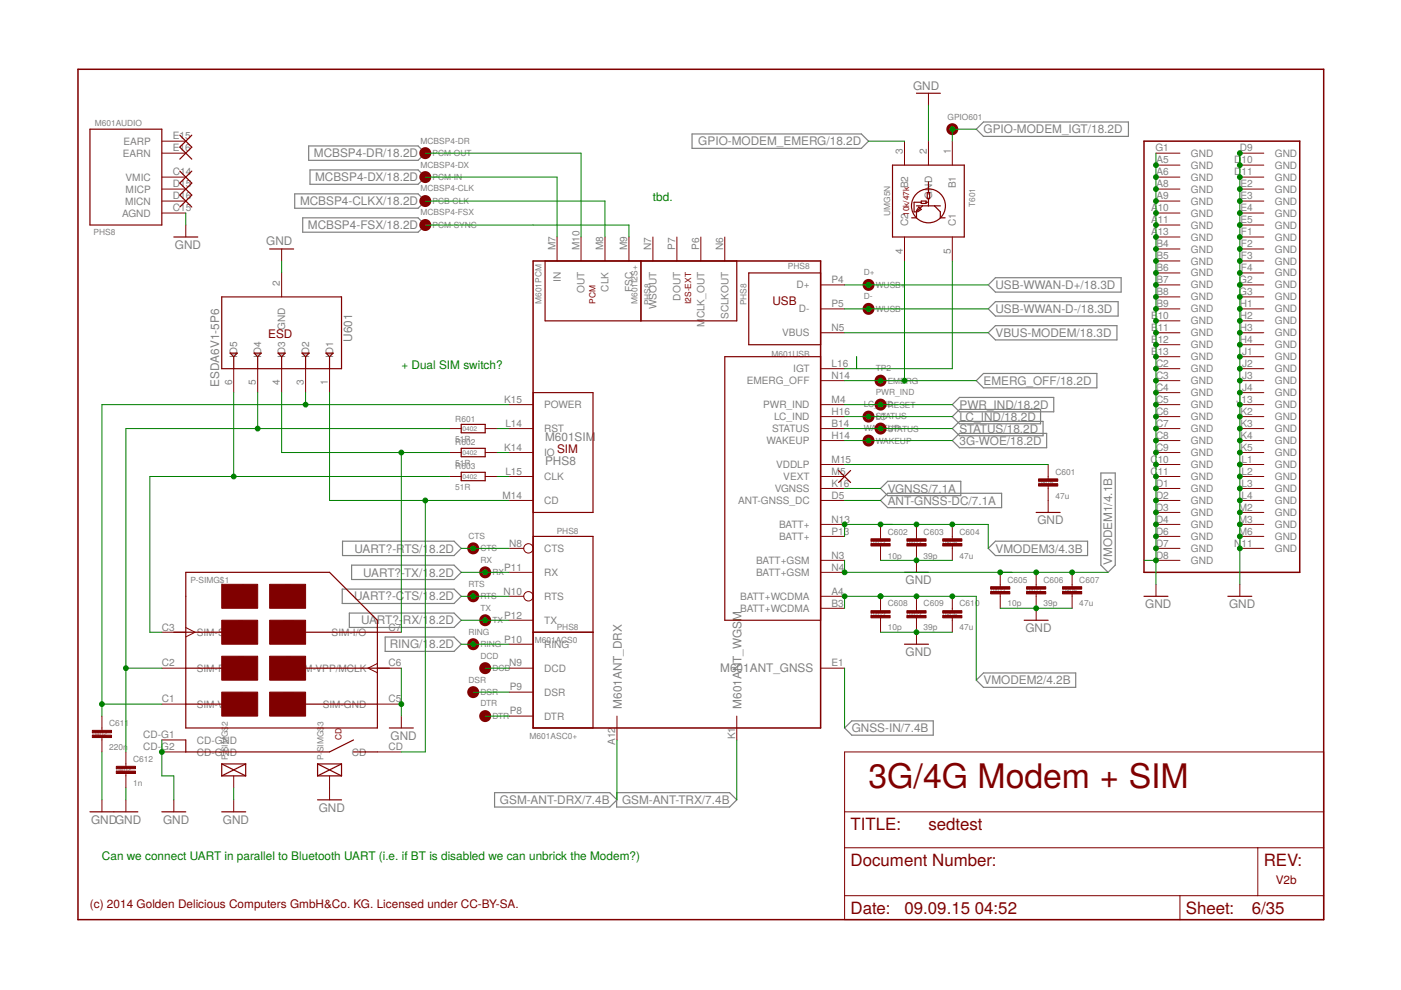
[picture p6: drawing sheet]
<svg xmlns="http://www.w3.org/2000/svg" width="297mm" height="210mm" viewBox="0 0 297 210" stroke-linecap="round" stroke-linejoin="round" font-family="sans-serif">
<defs><g id="words">
<text font-size="7.2" fill="#800000" x="184.1" y="167.1">3G/4G Modem + SIM</text>
<g font-size="5.4" fill="#808080">
<text x="49.5" y="127.7">4</text>
<text x="59.7" y="127.7">8</text>
<text x="49.5" y="135.3">3</text>
<text x="59.7" y="135.3">7</text>
<text x="49.5" y="142.9">2</text>
<text x="59.7" y="142.9">6</text>
<text x="49.5" y="150.5">1</text>
<text x="59.7" y="150.5">5</text>
</g>
<g font-size="3.6" fill="#800000">
<text x="180.3" y="175.9">TITLE:</text>
<text x="196.8" y="175.9">sedtest</text>
<text x="180.3" y="183.6">Document Number:</text>
<text x="267.9" y="183.6">REV:</text>
<text x="180.3" y="193.7">Date:</text>
<text x="191.8" y="193.7">09.09.15</text>
<text x="206.7" y="193.7">04:52</text>
<text x="251.4" y="193.7">Sheet:</text>
<text x="265.4" y="193.7">6/35</text>
</g>
<g font-size="2.5" fill="#808080">
<text x="193.6" y="19">GND</text>
<text x="208.5" y="28.3">GPIO-MODEM_IGT/18.2D</text>
<text x="66.6" y="33.4">MCBSP4-DR/18.2D</text>
<text x="148.1" y="30.8">GPIO-MODEM_EMERG/18.2D</text>
<text x="66.8" y="38.4">MCBSP4-DX/18.2D</text>
<text x="63.6" y="43.5">MCBSP4-CLKX/18.2D</text>
<text x="37.1" y="52.8">GND</text>
<text x="56.4" y="52">GND</text>
<text x="65.3" y="48.6">MCBSP4-FSX/18.2D</text>
<text x="211.1" y="61.3">USB-WWAN-D+/18.3D</text>
<text x="211.1" y="66.4">USB-WWAN-D-/18.3D</text>
<text x="211.1" y="71.4">VBUS-MODEM/18.3D</text>
<text x="74.7" y="72.5" transform="rotate(-90 74.7 72.5)">U601</text>
<text x="46.5" y="81.9" transform="rotate(-90 46.5 81.9)">ESDA6V1-5P6</text>
<text x="208.5" y="81.6">EMERG_OFF/18.2D</text>
<text x="203.4" y="86.7">PWR_IND/18.2D</text>
<text x="203.4" y="89.2">LC_IND/18.2D</text>
<text x="115.6" y="93.4">M601SIM</text>
<text x="203.4" y="91.8">STATUS/18.2D</text>
<text x="203.4" y="94.3">3G-WOE/18.2D</text>
<text x="115.6" y="98.5">PHS8</text>
<text x="188.2" y="107">ANT-GNSS-DC/7.1A</text>
<text x="188.2" y="104.5">VGNSS/7.1A</text>
<text x="219.9" y="111.2">GND</text>
<text x="75.1" y="117.2">UART?-R</text>
<text x="85.8" y="117.2">TS/18.2D</text>
<text x="211.1" y="117.2">VMODEM3/4.3B</text>
<text x="235.8" y="119.8" transform="rotate(-90 235.8 119.8)">VMODEM1/4.1B</text>
<text x="77" y="122.2">UART?-TX/18.2D</text>
<text x="192" y="123.9">GND</text>
<text x="75.1" y="127.3">UART?-C</text>
<text x="85.8" y="127.3">TS/18.2D</text>
<text x="242.8" y="129">GND</text>
<text x="260.6" y="129">GND</text>
<text x="76.5" y="132.4">UART?-</text>
<text x="82.6" y="137.5">RING/18.2D</text>
<text x="85.4" y="132.4">RX/18.2D</text>
<text x="217.4" y="134">GND</text>
<text x="152.7" y="142.4">M601ANT_GNSS</text>
<text x="192" y="139.1">GND</text>
<text x="208.5" y="145.1">VMODEM2/4.2B</text>
<text x="131.8" y="150.3" transform="rotate(-90 131.8 150.3)">M601ANT_DRX</text>
<text x="157.2" y="150.3" transform="rotate(-90 157.2 150.3)">M601ANT_WGSM</text>
<text x="180.6" y="155.2">GNSS-IN/7.4B</text>
<text x="82.8" y="156.9">GND</text>
<text x="67.6" y="172.1">GND</text>
<text x="106" y="170.5">GSM-ANT-DRX/7.4B</text>
<text x="131.9" y="170.5">GSM-ANT-TRX/7.4B</text>
<text x="19.3" y="174.7">GNDGND</text>
<text x="34.6" y="174.7">GND</text>
<text x="47.3" y="174.7">GND</text>
</g>
<g font-size="2.5" fill="#008000">
<text x="138.4" y="42.6">tbd.</text>
<text x="85.1" y="78.2">+ Dual SIM switch?</text>
<text x="21.6" y="182.3">Can we connect UART in parallel to Bluetooth UART (i.e. if BT is disabled we can unbrick the Modem?)</text>
</g>
<g font-size="2.5" fill="#800000">
<text x="163.8" y="64.7">USB</text>
<text x="56.8" y="71.6">ESD</text>
<text x="118.1" y="96">SIM</text>
<text x="270.5" y="187.4">V2b</text>
<text x="19.1" y="192.4">(c) 2014 Golden Delicious Computers GmbH&amp;Co. KG. Licensed under CC-BY-SA.</text>
</g>
<g font-size="2.1" fill="#808080">
<text x="36.6" y="29.6">E15</text>
<text x="26" y="33.2">EARN</text>
<text x="26.2" y="30.7">EARP</text>
<text x="36.6" y="32.1">E16</text>
<text x="191.4" y="32.7" transform="rotate(-90 191.4 32.7)">3</text>
<text x="196.5" y="32.7" transform="rotate(-90 196.5 32.7)">2</text>
<text x="201.6" y="32.7" transform="rotate(-90 201.6 32.7)">1</text>
<text x="245" y="32.1">G1</text>
<text x="245.2" y="34.7">A5</text>
<text x="252.5" y="35.8">GND</text>
<text x="252.5" y="33.2">GND</text>
<text x="261.7" y="34.7">D</text>
<text x="262.9" y="32.1">D9</text>
<text x="263.2" y="34.7">10</text>
<text x="270.3" y="33.2">GND</text>
<text x="270.3" y="35.8">GND</text>
<text x="26.6" y="40.8">MICP</text>
<text x="26.6" y="38.3">VMIC</text>
<text x="36.6" y="39.7">D15</text>
<text x="36.6" y="37.2">C14</text>
<text x="192.5" y="39.9" transform="rotate(-90 192.5 39.9)">B2</text>
<text x="202.7" y="39.9" transform="rotate(-90 202.7 39.9)">B1</text>
<text x="245.2" y="37.2">A6</text>
<text x="245.2" y="39.7">A8</text>
<text x="252.5" y="38.3">GND</text>
<text x="252.5" y="40.8">GND</text>
<text x="261.7" y="37.2">D</text>
<text x="263" y="39.7">E2</text>
<text x="263.2" y="37.2">11</text>
<text x="270.3" y="38.3">GND</text>
<text x="270.3" y="40.8">GND</text>
<text x="25.9" y="45.9">AGND</text>
<text x="26.5" y="43.4">MICN</text>
<text x="36.6" y="42.3">D16</text>
<text x="36.6" y="44.8">C15</text>
<text x="192.5" y="47.9" transform="rotate(-90 192.5 47.9)">C2</text>
<text x="197.6" y="42.1" transform="rotate(-90 197.6 42.1)">GND</text>
<text x="202.7" y="47.9" transform="rotate(-90 202.7 47.9)">C1</text>
<text x="244" y="44.8">A</text>
<text x="244" y="47.3">A</text>
<text x="245.2" y="42.3">A9</text>
<text x="245.5" y="44.8">10</text>
<text x="245.5" y="47.3">11</text>
<text x="252.5" y="43.4">GND</text>
<text x="252.5" y="45.9">GND</text>
<text x="263" y="42.3">E3</text>
<text x="263" y="44.8">E4</text>
<text x="263" y="47.3">E5</text>
<text x="270.3" y="43.4">GND</text>
<text x="270.3" y="45.9">GND</text>
<text x="117.8" y="53" transform="rotate(-90 117.8 53)">M7</text>
<text x="122.8" y="53" transform="rotate(-90 122.8 53)">M10</text>
<text x="127.9" y="53" transform="rotate(-90 127.9 53)">M8</text>
<text x="133" y="53" transform="rotate(-90 133 53)">M9</text>
<text x="138.1" y="53" transform="rotate(-90 138.1 53)">N7</text>
<text x="143.2" y="53" transform="rotate(-90 143.2 53)">P7</text>
<text x="148.2" y="53" transform="rotate(-90 148.2 53)">P6</text>
<text x="153.3" y="53" transform="rotate(-90 153.3 53)">N6</text>
<text x="191.4" y="53.8" transform="rotate(-90 191.4 53.8)">4</text>
<text x="201.6" y="53.8" transform="rotate(-90 201.6 53.8)">5</text>
<text x="244" y="49.9">A</text>
<text x="245.2" y="52.4">B4</text>
<text x="245.5" y="49.9">13</text>
<text x="252.5" y="48.5">GND</text>
<text x="252.5" y="51">GND</text>
<text x="252.5" y="53.5">GND</text>
<text x="263.1" y="49.9">F1</text>
<text x="263.1" y="52.4">F2</text>
<text x="270.3" y="48.5">GND</text>
<text x="270.3" y="51">GND</text>
<text x="270.3" y="53.5">GND</text>
<text x="118.9" y="59.8" transform="rotate(-90 118.9 59.8)">IN</text>
<text x="245.2" y="55">B5</text>
<text x="245.2" y="57.5">B6</text>
<text x="252.5" y="56.1">GND</text>
<text x="252.5" y="58.6">GND</text>
<text x="263.1" y="55">F3</text>
<text x="263.1" y="57.5">F4</text>
<text x="270.3" y="56.1">GND</text>
<text x="270.3" y="58.6">GND</text>
<text x="59.3" y="60.6" transform="rotate(-90 59.3 60.6)">2</text>
<text x="124" y="62.2" transform="rotate(-90 124 62.2)">OUT</text>
<text x="129" y="61.8" transform="rotate(-90 129 61.8)">CLK</text>
<text x="134.1" y="61.9" transform="rotate(-90 134.1 61.9)">FSC</text>
<text x="139.2" y="65.6" transform="rotate(-90 139.2 65.6)">WSOUT</text>
<text x="144.3" y="63.7" transform="rotate(-90 144.3 63.7)">DOUT</text>
<text x="168.9" y="61.2">D+</text>
<text x="176.3" y="65.1">P5</text>
<text x="176.3" y="60">P4</text>
<text x="245.2" y="60">B7</text>
<text x="245.2" y="62.6">B8</text>
<text x="245.2" y="65.1">B9</text>
<text x="252.5" y="61.2">GND</text>
<text x="252.5" y="63.7">GND</text>
<text x="262.8" y="60">G2</text>
<text x="262.8" y="62.6">G3</text>
<text x="262.9" y="65.1">H1</text>
<text x="270.3" y="61.2">GND</text>
<text x="270.3" y="63.7">GND</text>
<text x="60.5" y="70" transform="rotate(-90 60.5 70)">GND</text>
<text x="149.4" y="69.3" transform="rotate(-90 149.4 69.3)">M</text>
<text x="149.4" y="67.5" transform="rotate(-90 149.4 67.5)">CLK_OUT</text>
<text x="154.4" y="67.6" transform="rotate(-90 154.4 67.6)">SCLKOUT</text>
<text x="165.8" y="71.3">VBUS</text>
<text x="169.4" y="66.2">D-</text>
<text x="176.3" y="70.2">N5</text>
<text x="244" y="67.7">B</text>
<text x="244" y="70.2">B</text>
<text x="245.5" y="67.7">10</text>
<text x="245.5" y="70.2">11</text>
<text x="252.5" y="66.2">GND</text>
<text x="252.5" y="68.8">GND</text>
<text x="252.5" y="71.3">GND</text>
<text x="262.9" y="67.7">H2</text>
<text x="262.9" y="70.2">H3</text>
<text x="270.3" y="66.2">GND</text>
<text x="270.3" y="68.8">GND</text>
<text x="270.3" y="71.3">GND</text>
<text x="50.3" y="75.8" transform="rotate(-90 50.3 75.8)">IO5</text>
<text x="55.4" y="75.8" transform="rotate(-90 55.4 75.8)">IO4</text>
<text x="60.5" y="75.8" transform="rotate(-90 60.5 75.8)">IO3</text>
<text x="65.5" y="75.8" transform="rotate(-90 65.5 75.8)">IO2</text>
<text x="70.6" y="75.8" transform="rotate(-90 70.6 75.8)">IO1</text>
<text x="176.3" y="77.8">L16</text>
<text x="244" y="72.7">B</text>
<text x="244" y="75.3">B</text>
<text x="245.1" y="77.8">C2</text>
<text x="245.5" y="72.7">12</text>
<text x="245.5" y="75.3">13</text>
<text x="252.5" y="73.9">GND</text>
<text x="252.5" y="76.4">GND</text>
<text x="262.9" y="72.7">H4</text>
<text x="263.3" y="75.3">J1</text>
<text x="263.3" y="77.8">J2</text>
<text x="270.3" y="73.9">GND</text>
<text x="270.3" y="76.4">GND</text>
<text x="49.2" y="81.7" transform="rotate(-90 49.2 81.7)">6</text>
<text x="54.3" y="81.7" transform="rotate(-90 54.3 81.7)">5</text>
<text x="59.3" y="81.7" transform="rotate(-90 59.3 81.7)">4</text>
<text x="64.4" y="81.7" transform="rotate(-90 64.4 81.7)">3</text>
<text x="69.5" y="81.7" transform="rotate(-90 69.5 81.7)">1</text>
<text x="158.4" y="81.5">EMERG_OFF</text>
<text x="168.2" y="78.9">IGT</text>
<text x="176.3" y="80.4">N14</text>
<text x="245.1" y="80.4">C3</text>
<text x="245.1" y="82.9">C4</text>
<text x="252.5" y="78.9">GND</text>
<text x="252.5" y="81.5">GND</text>
<text x="263.3" y="80.4">J3</text>
<text x="263.3" y="82.9">J4</text>
<text x="270.3" y="78.9">GND</text>
<text x="270.3" y="81.5">GND</text>
<text x="106.9" y="85.4">K15</text>
<text x="115.4" y="86.6">POWER</text>
<text x="161.8" y="86.6">PWR_IND</text>
<text x="164.1" y="89.1">LC_IND</text>
<text x="176.3" y="88">H16</text>
<text x="176.3" y="85.4">M4</text>
<text x="245.1" y="85.4">C5</text>
<text x="245.1" y="88">C6</text>
<text x="252.5" y="84">GND</text>
<text x="252.5" y="86.6">GND</text>
<text x="252.5" y="89.1">GND</text>
<text x="262.2" y="85.4">J</text>
<text x="263" y="88">K2</text>
<text x="263.2" y="85.4">13</text>
<text x="270.3" y="84">GND</text>
<text x="270.3" y="86.6">GND</text>
<text x="270.3" y="89.1">GND</text>
<text x="106.9" y="95.6">K14</text>
<text x="107.1" y="90.5">L14</text>
<text x="115.4" y="91.6">RST</text>
<text x="162.5" y="94.2">WAKEUP</text>
<text x="163.7" y="91.6">STATUS</text>
<text x="176.3" y="90.5">B14</text>
<text x="176.3" y="93.1">H14</text>
<text x="245.1" y="90.5">C7</text>
<text x="245.1" y="93.1">C8</text>
<text x="245.1" y="95.6">C9</text>
<text x="252.5" y="91.6">GND</text>
<text x="252.5" y="94.2">GND</text>
<text x="263" y="90.5">K3</text>
<text x="263" y="93.1">K4</text>
<text x="263" y="95.6">K5</text>
<text x="270.3" y="91.6">GND</text>
<text x="270.3" y="94.2">GND</text>
<text x="107.1" y="100.7">L15</text>
<text x="115.4" y="96.7">IO</text>
<text x="115.4" y="101.8">CLK</text>
<text x="164.5" y="99.3">VDDLP</text>
<text x="166.1" y="101.8">VEXT</text>
<text x="176.3" y="98.1">M15</text>
<text x="176.3" y="100.7">M5</text>
<text x="243.9" y="98.1">C</text>
<text x="243.9" y="100.7">C</text>
<text x="245.5" y="98.1">10</text>
<text x="245.5" y="100.7">11</text>
<text x="252.5" y="96.7">GND</text>
<text x="252.5" y="99.3">GND</text>
<text x="252.5" y="101.8">GND</text>
<text x="263.2" y="98.1">L1</text>
<text x="263.2" y="100.7">L2</text>
<text x="270.3" y="96.7">GND</text>
<text x="270.3" y="99.3">GND</text>
<text x="270.3" y="101.8">GND</text>
<text x="106.5" y="105.8">M14</text>
<text x="115.4" y="106.9">CD</text>
<text x="156.5" y="106.9">ANT-GNSS_DC</text>
<text x="164.3" y="104.3">VGNSS</text>
<text x="176.3" y="105.8">D5</text>
<text x="176.3" y="103.2">K16</text>
<text x="245.1" y="103.2">D1</text>
<text x="245.1" y="105.8">D2</text>
<text x="252.5" y="104.3">GND</text>
<text x="252.5" y="106.9">GND</text>
<text x="263.2" y="103.2">L3</text>
<text x="263.2" y="105.8">L4</text>
<text x="270.3" y="104.3">GND</text>
<text x="270.3" y="106.9">GND</text>
<text x="165.2" y="112">BATT+</text>
<text x="176.3" y="110.8">N13</text>
<text x="176.3" y="113.4">P13</text>
<text x="245.1" y="108.3">D3</text>
<text x="245.1" y="110.8">D4</text>
<text x="245.1" y="113.4">D6</text>
<text x="252.5" y="109.4">GND</text>
<text x="252.5" y="112">GND</text>
<text x="262.6" y="108.3">M2</text>
<text x="262.6" y="110.8">M3</text>
<text x="262.6" y="113.4">M6</text>
<text x="270.3" y="109.4">GND</text>
<text x="270.3" y="112">GND</text>
<text x="108" y="115.9">N8</text>
<text x="115.4" y="117">CTS</text>
<text x="160.3" y="119.6">BATT+GSM</text>
<text x="165.2" y="114.5">BATT+</text>
<text x="176.3" y="118.5">N3</text>
<text x="245.1" y="115.9">D7</text>
<text x="245.1" y="118.5">D8</text>
<text x="252.5" y="114.5">GND</text>
<text x="252.5" y="117">GND</text>
<text x="252.5" y="119.6">GND</text>
<text x="261.7" y="115.9">N</text>
<text x="263.2" y="115.9">11</text>
<text x="270.3" y="114.5">GND</text>
<text x="270.3" y="117">GND</text>
<text x="106.9" y="121">P11</text>
<text x="115.4" y="122.1">RX</text>
<text x="160.3" y="122.1">BATT+GSM</text>
<text x="176.3" y="121">N4</text>
<text x="106.8" y="126.1">N10</text>
<text x="106.9" y="131.1">P12</text>
<text x="115.4" y="127.2">RTS</text>
<text x="156.9" y="127.2">BATT+WCDMA</text>
<text x="156.9" y="129.7">BATT+WCDMA</text>
<text x="176.3" y="126.1">A4</text>
<text x="176.3" y="128.6">B3</text>
<text x="34.3" y="133.7">C3</text>
<text x="41.7" y="134.8">SIM-S</text>
<text x="70.3" y="134.8">SIM-I/O</text>
<text x="82.4" y="133.7">C7</text>
<text x="106.9" y="136.2">P10</text>
<text x="115.4" y="137.3">RING</text>
<text x="115.4" y="132.3">TX</text>
<text x="34.3" y="141.3">C2</text>
<text x="41.7" y="142.4">SIM-RST</text>
<text x="62.5" y="142.4">SIM-VPP/MCLK</text>
<text x="82.4" y="141.3">C6</text>
<text x="108" y="141.3">N9</text>
<text x="115.4" y="142.4">DCD</text>
<text x="176.3" y="141.3">E1</text>
<text x="34.3" y="148.9">C1</text>
<text x="82.4" y="148.9">C5</text>
<text x="108.1" y="146.4">P9</text>
<text x="115.4" y="147.5">DSR</text>
<text x="41.7" y="150">SIM-V</text>
<text x="68.4" y="150">SIM-GND</text>
<text x="108.1" y="151.5">P8</text>
<text x="115.4" y="152.6">DTR</text>
<text x="30.4" y="156.5">CD-G1</text>
<text x="30.4" y="159.1">CD-G2</text>
<text x="41.7" y="157.7">CD-GND</text>
<text x="41.7" y="160.2">CD-GND</text>
<text x="74.6" y="160.2">CD</text>
<text x="82.4" y="159.1">CD</text>
<text x="130.5" y="157.9" transform="rotate(-90 130.5 157.9)">A12</text>
<text x="155.9" y="156.8" transform="rotate(-90 155.9 156.8)">K1</text>
</g>
<g font-size="1.8" fill="#808080">
<text x="20.1" y="26.6">M601AUDIO</text>
<text x="200.9" y="25.4">GPIO601</text>
<text x="89.2" y="35.5">MCBSP4-DX</text>
<text x="89.2" y="30.4">MCBSP4-DR</text>
<text x="91.7" y="33.1">PCM-OUT</text>
<text x="89.2" y="40.6">MCBSP4-CLK</text>
<text x="91.7" y="38.2">PCM-IN</text>
<text x="89.2" y="45.7">MCBSP4-FSX</text>
<text x="91.7" y="43.3">PCB-CLK</text>
<text x="188.7" y="45.8" transform="rotate(-90 188.7 45.8)">UMG5N</text>
<text x="206.7" y="43.9" transform="rotate(-90 206.7 43.9)">T601</text>
<text x="19.8" y="49.7">PHS8</text>
<text x="91.7" y="48.3">PCM-SYNC</text>
<text x="167" y="57.1">PHS8</text>
<text x="183.1" y="58.4">D+</text>
<text x="114.8" y="64.5" transform="rotate(-90 114.8 64.5)">M601PCM</text>
<text x="135.1" y="64.5" transform="rotate(-90 135.1 64.5)">M601I2S+</text>
<text x="137.9" y="64.7" transform="rotate(-90 137.9 64.7)">PHS8</text>
<text x="158.2" y="64.7" transform="rotate(-90 158.2 64.7)">PHS8</text>
<text x="183.1" y="63.4">D-</text>
<text x="185.7" y="61">WUSB+</text>
<text x="185.7" y="66.1">WUSB-</text>
<text x="163.6" y="75.6">M601USB</text>
<text x="185.7" y="78.7">TP2</text>
<text x="185.7" y="83.8">PWR_IND</text>
<text x="188.2" y="81.4">EMERG</text>
<text x="96.5" y="89.4">R601</text>
<text x="183.1" y="86.3">LC_IND</text>
<text x="185.7" y="89">LCATUS</text>
<text x="185.7" y="88.8">ST</text>
<text x="188.2" y="86.4">RESET</text>
<text x="96.5" y="93.7">51R</text>
<text x="96.5" y="94.5">R602</text>
<text x="183.1" y="91.4">WAKESTATUS</text>
<text x="185.7" y="94">WAKEUP</text>
<text x="188.3" y="91.4">UP</text>
<text x="96.5" y="98.7">51R</text>
<text x="96.5" y="99.5">R603</text>
<text x="223.8" y="100.7">C601</text>
<text x="96.5" y="103.8">51R</text>
<text x="223.8" y="105.7">47u</text>
<text x="118" y="113.2">PHS8</text>
<text x="188.2" y="113.3">C602</text>
<text x="195.8" y="113.3">C603</text>
<text x="203.4" y="113.3">C604</text>
<text x="99.3" y="114.2">CTS</text>
<text x="101.9" y="116.9">CTS</text>
<text x="101.9" y="119.3">RX</text>
<text x="188.2" y="118.4">10p</text>
<text x="195.8" y="118.4">39p</text>
<text x="203.4" y="118.4">47u</text>
<text x="40.4" y="123.6">P-SIMG$1</text>
<text x="99.3" y="124.4">RTS</text>
<text x="104.4" y="122">RX</text>
<text x="213.6" y="123.5">C605</text>
<text x="221.2" y="123.5">C606</text>
<text x="228.8" y="123.5">C607</text>
<text x="101.9" y="127.1">RTS</text>
<text x="101.9" y="129.5">TX</text>
<text x="188.2" y="128.6">C608</text>
<text x="195.8" y="128.6">C609</text>
<text x="203.4" y="128.6">C610</text>
<text x="213.6" y="128.6">10p</text>
<text x="221.2" y="128.6">39p</text>
<text x="228.8" y="128.6">47u</text>
<text x="99.3" y="134.6">RING</text>
<text x="101.9" y="137.2">RING</text>
<text x="104.4" y="132.1">TX</text>
<text x="113.4" y="136.3">M601ACS0</text>
<text x="118" y="133.5">PHS8</text>
<text x="188.2" y="133.7">10p</text>
<text x="195.8" y="133.7">39p</text>
<text x="203.4" y="133.7">47u</text>
<text x="101.9" y="139.6">DCD</text>
<text x="104.4" y="142.3">DCD</text>
<text x="99.3" y="144.7">DSR</text>
<text x="101.9" y="147.4">DSR</text>
<text x="101.9" y="149.8">DTR</text>
<text x="23.1" y="154">C611</text>
<text x="48.3" y="154" transform="rotate(-90 48.3 154)">2</text>
<text x="68.6" y="154" transform="rotate(-90 68.6 154)">3</text>
<text x="104.4" y="152.5">DTR</text>
<text x="23.1" y="159.1">220n</text>
<text x="28.2" y="161.6">C612</text>
<text x="48.3" y="161.2" transform="rotate(-90 48.3 161.2)">P-SIMG$</text>
<text x="68.6" y="161.2" transform="rotate(-90 68.6 161.2)">P-SIMG$</text>
<text x="112.3" y="156.6">M601ASC0+</text>
<text x="28.2" y="166.7">1n</text>
</g>
<g font-size="1.8" fill="#800000">
<text x="192.8" y="45.8" transform="rotate(-90 192.8 45.8)">10k/47k</text>
<text x="126.2" y="64.5" transform="rotate(-90 126.2 64.5)">PCM</text>
<text x="146.6" y="64.5" transform="rotate(-90 146.6 64.5)">I2S-EXT</text>
<text x="72.4" y="156.9" transform="rotate(-90 72.4 156.9)">CD</text>
</g>
<g font-size="1.4" fill="#808080">
<text x="98.1" y="91.4">0402</text>
<text x="98.1" y="96.5">0402</text>
<text x="98.1" y="101.5">0402</text>
<text x="220.2" y="102.8">0805</text>
<text x="184.6" y="115.5">0402</text>
<text x="192.3" y="115.5">0402</text>
<text x="199.9" y="115.5">0805</text>
<text x="210" y="125.7">0402</text>
<text x="217.7" y="125.7">0402</text>
<text x="225.3" y="125.7">0805</text>
<text x="184.6" y="130.7">0402</text>
<text x="192.3" y="130.7">0402</text>
<text x="199.9" y="130.7">0805</text>
<text x="19.6" y="156.1">0402</text>
<text x="24.7" y="163.8">0402</text>
</g>
</g></defs>
<g fill="none" stroke="#808080" stroke-width=".25">
<path d="M65.4 30.9h23.2l1.6 1.6-1.6 1.5h-23.2zM65.7 36h22.9l1.6 1.5-1.6 1.6h-22.9zM146.7 28.4h35.9l1.5 1.5-1.5 1.6h-35.9zM207 27.4l1.5-1.5h30.7v3h-30.7zM62.5 41.1h26.1l1.6 1.5-1.6 1.6h-26.1zM64.2 46.2h24.4l1.6 1.5-1.6 1.5h-24.4zM209.5 65.5l1.6-1.5h26v3h-26zM209.5 60.4l1.6-1.5h26.6v3h-26.6zM209.5 70.5l1.6-1.5h25.7v3.1h-25.7zM201.9 90.9l1.5-1.6h17.7v3.1h-17.7zM201.9 85.8l1.5-1.5h20v3h-20zM201.9 88.3l1.5-1.5h17.2v3.1h-17.2z"/>
<path d="M201.9 93.4l1.5-1.5h18.5v3h-18.5zM207 80.7l1.5-1.5h24.1v3h-24.1zM72.6 114.7h23.7l1.5 1.6-1.5 1.5h-23.7zM74.5 119.8h21.8l1.5 1.5-1.5 1.6h-21.8zM186.7 106.1l1.5-1.5h24.2v3h-24.2zM186.7 103.6l1.5-1.6h15.5v3.1h-15.5zM209.5 116.3l1.6-1.6h19.5v3.1h-19.5zM233.4 100.3h3.1v19.5l-1.6 1.5-1.5-1.5zM72.6 124.9h23.7l1.5 1.5-1.5 1.6h-23.7zM74.1 130h22.2l1.5 1.5-1.5 1.5h-22.2zM81.7 135.1h14.6l1.5 1.5-1.5 1.5h-14.6zM179.1 154.3l1.5-1.5h17.3v3.1h-17.3z"/>
<path d="M207 144.2l1.5-1.5h19.6v3h-19.6zM104.9 168.1h24.4l1.5 1.5-1.5 1.5h-24.4zM130.7 168.1h24l1.5 1.5-1.5 1.5h-24z"/>
</g>
<path d="M16.5 14.7h264.1v180.3h-264.1zM242.5 29.9h33.1v91.4h-33.1zM113 55.3h61v99h-61z" fill="none" stroke="#800000" stroke-width=".32"/>
<g fill="none" stroke="#800000" stroke-width=".21">
<path d="M196.8 19.8v2.5M34.3 37.5h5.1M34.3 32.5h5.1M34.3 29.9h5.1M191.8 29.9v5.1M196.8 29.9v5.1M201.9 29.9v5.1M245.1 35h5.1M245.1 37.5h5.1M245.1 32.5h5.1M262.9 35h5M262.9 37.5h5"/>
<path d="M262.9 32.5h5M34.3 40.1h5.1M34.3 42.6h5.1M34.3 45.2h5.1M39.4 47.7v2.5M59.7 52.8v2.5M59.7 57.9v5M118.1 50.2v5.1M123.2 50.2v5.1M128.3 50.2v5.1M133.3 50.2v5.1M138.4 50.2v5.1"/>
<path d="M143.5 50.2v5.1M148.6 50.2v5.1M153.7 50.2v5.1M191.8 50.2v5.1M201.9 50.2v5.1M245.1 40.1h5.1M245.1 42.6h5.1M245.1 45.2h5.1M245.1 47.7h5.1M245.1 50.2h5.1M245.1 52.8h5.1M245.1 55.3h5.1"/>
<path d="M245.1 57.9h5.1M262.9 40.1h5M262.9 42.6h5M262.9 45.2h5M262.9 47.7h5M262.9 50.2h5M262.9 52.8h5M262.9 55.3h5M262.9 57.9h5M49.6 78.2v5M54.6 78.2v5M59.7 78.2v5"/>
<path d="M64.8 78.2v5M69.9 78.2v5M174 78.2h5.1M174 70.5h5.1M174 65.5h5.1M174 60.4h5.1M245.1 78.2h5.1M245.1 70.5h5.1M245.1 65.5h5.1M245.1 60.4h5.1M245.1 62.9h5.1M245.1 68h5.1"/>
<path d="M245.1 73.1h5.1M245.1 75.6h5.1M262.9 78.2h5M262.9 70.5h5M262.9 65.5h5M262.9 60.4h5M262.9 62.9h5M262.9 68h5M262.9 73.1h5M262.9 75.6h5M95.2 90.9h2.6M95.2 95.9h2.6"/>
<path d="M102.9 90.9h2.5M102.9 95.9h2.5M107.9 90.9h5.1M107.9 95.9h5.1M107.9 85.8h5.1M174 90.9h5.1M174 85.8h5.1M174 98.5h5.1M174 80.7h5.1M174 88.3h5.1M174 93.4h5.1M222.2 98.5v3"/>
<path d="M245.1 90.9h5.1M245.1 95.9h5.1M245.1 85.8h5.1M245.1 98.5h5.1M245.1 80.7h5.1M245.1 88.3h5.1M245.1 93.4h5.1M245.1 83.2h5.1M262.9 90.9h5M262.9 95.9h5M262.9 85.8h5M262.9 98.5h5"/>
<path d="M262.9 80.7h5M262.9 88.3h5M262.9 93.4h5M262.9 83.2h5M95.2 101h2.6M102.9 101h2.5M107.9 101h5.1M107.9 106.1h5.1M107.9 116.3h3.2M174 101h5.1M174 106.1h5.1M174 111.2h5.1"/>
<path d="M174 113.7h5.1M174 118.8h5.1M174 103.6h5.1M186.7 111.2v3M186.7 115.8v3M194.3 111.2v3M194.3 115.8v5.5M201.9 111.2v3M201.9 115.8v3M222.2 103.1v5.5M245.1 101h5.1M245.1 106.1h5.1"/>
<path d="M245.1 111.2h5.1M245.1 113.7h5.1M245.1 118.8h5.1M245.1 103.6h5.1M245.1 116.3h5.1M245.1 108.6h5.1M262.9 101h5M262.9 106.1h5M262.9 111.2h5M262.9 113.7h5M262.9 103.6h5M262.9 116.3h5"/>
<path d="M262.9 108.6h5M34.3 134h5.1M39.4 133.1l2 .9-2 1M80 134h5.1M107.9 136.6h5.1M107.9 121.3h5.1M107.9 126.4h3.2M107.9 131.5h5.1M174 121.3h5.1M174 126.4h5.1M174 129h5.1M186.7 126.4v3.1"/>
<path d="M186.7 131v3M194.3 126.4v3.1M194.3 131v5.6M201.9 126.4v3.1M201.9 131v3M212.1 121.3v3.1M212.1 125.9v3.1M219.7 121.3v3.1M219.7 125.9v5.6M227.3 121.3v3.1M227.3 125.9v3.1M245.1 123.9v2.5"/>
<path d="M262.9 123.9v2.5M21.6 151.8v3.1M21.6 156.4v3M26.7 159.4v3.1M34.3 159.4h5.1M34.3 149.3h5.1M34.3 141.7h5.1M34.3 156.9h5.1M80 159.4h5.1M80 149.3h5.1M80 141.7h5.1M80 140.7l-2 1 2 .9"/>
<path d="M85.1 151.8v2.5M107.9 141.7h5.1M107.9 151.8h5.1M107.9 146.7h5.1M130.8 151.8v5.1M156.2 151.8v5.1M174 141.7h5.1M179.1 159.4h101.5v35.6h-101.5zM21.6 169.6v2.5M26.7 164v3M26.7 169.6v2.5M36.9 169.6v2.5"/>
<path d="M49.6 164.5v2.5M49.6 169.6v2.5M69.9 164.5v5.1M179.1 179.7h101.5M179.1 172.1h101.5M266.7 179.7v10.2M179.1 189.9h101.5M250.2 189.9v5.1"/>
<circle cx="112" cy="116.3" r=".99"/>
<circle cx="112" cy="126.4" r=".99"/>
</g>
<g fill="#800000" stroke="#800000" stroke-width=".21">
<path d="M184.7 115.3h4v.5h-4z"/>
<path d="M184.7 114.2h4v.5h-4z"/>
<path d="M184.7 130.5h4v.5h-4z"/>
<path d="M184.7 129.5h4v.5h-4z"/>
<path d="M19.6 155.9h4v.5h-4z"/>
<path d="M19.6 154.9h4v.5h-4z"/>
<path d="M24.7 163.5h4v.5h-4z"/>
<path d="M24.7 162.5h4v.5h-4z"/>
<path d="M192.3 130.5h4v.5h-4z"/>
<path d="M192.3 129.5h4v.5h-4z"/>
<path d="M192.3 115.3h4v.5h-4z"/>
<path d="M192.3 114.2h4v.5h-4z"/>
<path d="M199.9 115.3h4v.5h-4z"/>
<path d="M199.9 114.2h4v.5h-4z"/>
<path d="M199.9 130.5h4v.5h-4z"/>
<path d="M199.9 129.5h4v.5h-4z"/>
<path d="M47 131.5h7.6v5.1h-7.6z"/>
<path d="M47 139.1h7.6v5.1h-7.6z"/>
<path d="M47 146.7h7.6v5.1h-7.6z"/>
<path d="M57.2 131.5h7.6v5.1h-7.6z"/>
<path d="M57.2 139.1h7.6v5.1h-7.6z"/>
<path d="M57.2 146.7h7.6v5.1h-7.6z"/>
<path d="M47 123.9h7.6v5.1h-7.6z"/>
<path d="M57.2 123.9h7.6v5.1h-7.6z"/>
<path d="M210 125.4h4.1v.5h-4.1z"/>
<path d="M210 124.4h4.1v.5h-4.1z"/>
<path d="M217.7 125.4h4v.5h-4z"/>
<path d="M217.7 124.4h4v.5h-4z"/>
<path d="M225.3 125.4h4v.5h-4z"/>
<path d="M225.3 124.4h4v.5h-4z"/>
<path d="M220.2 102.6h4.1v.5h-4.1z"/>
<path d="M220.2 101.5h4.1v.5h-4.1z"/>
</g>
<g fill="none" stroke="#800000" stroke-width="1.3">
<circle cx="90.2" cy="32.5" r=".64"/>
<circle cx="90.2" cy="37.5" r=".64"/>
<circle cx="201.9" cy="27.4" r=".64"/>
<circle cx="90.2" cy="47.7" r=".64"/>
<circle cx="90.2" cy="42.6" r=".64"/>
<circle cx="184.1" cy="60.4" r=".64"/>
<circle cx="184.1" cy="65.5" r=".64"/>
<circle cx="184.1" cy="93.4" r=".64"/>
<circle cx="184.1" cy="88.3" r=".64"/>
<circle cx="186.7" cy="85.8" r=".64"/>
<circle cx="186.7" cy="80.7" r=".64"/>
<circle cx="186.7" cy="90.9" r=".64"/>
<circle cx="100.3" cy="116.3" r=".64"/>
<circle cx="100.3" cy="136.6" r=".64"/>
<circle cx="100.3" cy="126.4" r=".64"/>
<circle cx="102.9" cy="121.3" r=".64"/>
<circle cx="102.9" cy="131.5" r=".64"/>
<circle cx="100.3" cy="146.7" r=".64"/>
<circle cx="102.9" cy="141.7" r=".64"/>
<circle cx="102.9" cy="151.8" r=".64"/>
</g>
<g fill="none" stroke="#800000" stroke-width=".25">
<path d="M194.3 19.8h5.1M19.1 27.4h15.2v20.3h-15.2zM38.1 28.7l2.6 2.5-2.6 2.5M38.1 36.3l2.6 2.5-2.6 2.6 2.6 2.5M40.7 28.7l-2.6 2.5 2.6 2.5M40.7 36.3l-2.6 2.5 2.6 2.6-2.6 2.5M189.2 35h15.2v15.2h-15.2zM196.8 38.6v2.3M36.9 50.2h5M57.2 52.8h5.1M115.6 55.3h40.6v12.7h-40.6zM135.9 55.3v12.7"/>
<path d="M158.7 57.9h15.3v15.2h-15.3zM194.3 43.6h5.1M194.3 44.7l.5-.8 .5 .5-.7 .5M194.3 44.9v1.3h-1M195.3 42.9h-1.5v2h.5M195.3 42.6h1v.5h-1zM195.6 43.6l-1.3 1.3M196.3 42.9h.5M196.6 40.9h.5v1.2h-.5zM196.8 42.1v1.5M198.1 43.6l1.3 1.3v1.3h1M47 62.9h25.4v15.3h-25.4z"/>
<path d="M48.8 74.9h1.5l-.7 .7zM49.6 75.6v2.6M53.9 74.9h1.5l-.8 .7zM54.6 75.6v2.6M58.9 74.9h1.6l-.8 .7zM59.7 75.6v2.6M64 74.9h1.6l-.8 .7zM64.8 75.6v2.6M69.1 74.9h1.5l-.7 .7zM69.9 75.6v2.6M153.7 75.6h20.3v55.9h-20.3zM97.8 90h5.1v1.8h-5.1z"/>
<path d="M97.8 95.1h5.1v1.7h-5.1zM113 83.2h12.7v25.4h-12.7zM177.8 99.8l2.5 2.5M180.3 99.8l-2.5 2.5M97.8 100.1h5.1v1.8h-5.1zM113 113.7h12.7v40.6h-12.7zM219.7 108.6h5.1M36.9 134h12.7M39.4 121.3h30.5l10.1 10.2v22.8h-40.6zM64.8 134h15.2M113 134h12.7M191.8 121.3h5"/>
<path d="M191.8 136.6h5M217.1 131.5h5.1M242.5 126.4h5.1M260.3 126.4h5.1M39.4 156.9v2.5h30.5l5.1-2.5M39.4 149.3h7.6M39.4 141.7h10.2M64.8 149.3h15.2M64.8 141.7h17.7M75 159.4h5M82.5 154.3h5.1M19.1 172.1h10.1"/>
<path d="M34.3 172.1h5.1M47 164.5h5.1M47 162v2.5M47 162l5.1 2.5M47 162h5.1M47 172.1h5.1M52.1 162v2.5M52.1 162l-5.1 2.5M67.3 164.5h5.1M67.3 162h5.1M67.3 162v2.5M67.3 162l5.1 2.5"/>
<path d="M67.3 169.6h5.1M72.4 162v2.5M72.4 162l-5.1 2.5"/>
<circle cx="196.8" cy="43.6" r="3.6"/>
</g>
<g fill="none" stroke="#008000" stroke-width=".21">
<path d="M90.2 32.5h33v17.7M90.2 37.5h27.9v12.7M184.1 29.9h7.7M196.8 22.3v7.6M207 27.4h-5.1v2.5M245.1 32.5v91.4M262.9 32.5v91.4M39.4 45.2v2.5M59.7 55.3v2.6M90.2 47.7h43.1v2.5M90.2 42.6h38.1v7.6M191.8 55.3v25.4"/>
<path d="M201.9 55.3v22.9h-22.8M179.1 65.5h30.4M179.1 60.4h30.4M179.1 70.5h30.4M181.6 75.6v2.6M49.6 83.2v17.8M54.6 83.2v7.7M59.7 83.2v12.7h35.5M64.8 83.2v2.6M69.9 83.2v22.9h38M85.1 95.9v38.1M95.2 90.9h-68.5v68.5"/>
<path d="M105.4 95.9h2.5M105.4 90.9h2.5M107.9 85.8h-86.3v66M179.1 90.9h22.8M179.1 85.8h22.8M179.1 80.7h27.9M179.1 88.3h22.8M179.1 93.4h22.8M179.1 98.5h43.1M90.2 106.1v53.3h-5.1M95.2 101h-63.4v33h2.5M97.8 116.3h10.1"/>
<path d="M105.4 101h2.5M179.1 106.1h7.6M179.1 103.6h7.6M179.1 118.8v2.5h55.8M179.1 113.7v-2.5h30.4v5.1M186.7 118.8h15.2M242.5 118.8h2.6M97.8 136.6h10.1M97.8 121.3h10.1M97.8 126.4h10.1M97.8 131.5h10.1M179.1 129v-2.6h27.9v17.8"/>
<path d="M186.7 134h15.2M212.1 129h15.2M21.6 159.4v10.2M21.6 149.3h12.7M26.7 141.7h7.6M34.3 156.9v7.6h2.6v5.1M85.1 141.7v10.1M100.3 146.7h7.6M102.9 141.7h5M102.9 151.8h5M130.8 156.9v12.7M156.2 156.9v12.7"/>
<path d="M179.1 141.7v12.6M26.7 167v2.6M49.6 167v2.6"/>
</g>
<g fill="#008000" stroke="#008000" stroke-width=".21">
<circle cx="194.3" cy="118.8" r=".51"/>
<circle cx="194.3" cy="134" r=".51"/>
<circle cx="219.7" cy="129" r=".51"/>
<circle cx="245.1" cy="35" r=".51"/>
<circle cx="245.1" cy="37.5" r=".51"/>
<circle cx="245.1" cy="40.1" r=".51"/>
<circle cx="245.1" cy="42.6" r=".51"/>
<circle cx="245.1" cy="45.2" r=".51"/>
<circle cx="245.1" cy="47.7" r=".51"/>
<circle cx="245.1" cy="50.2" r=".51"/>
<circle cx="245.1" cy="52.8" r=".51"/>
<circle cx="245.1" cy="55.3" r=".51"/>
<circle cx="245.1" cy="57.9" r=".51"/>
<circle cx="245.1" cy="60.4" r=".51"/>
<circle cx="245.1" cy="62.9" r=".51"/>
<circle cx="245.1" cy="65.5" r=".51"/>
<circle cx="245.1" cy="68" r=".51"/>
<circle cx="245.1" cy="70.5" r=".51"/>
<circle cx="245.1" cy="73.1" r=".51"/>
<circle cx="245.1" cy="75.6" r=".51"/>
<circle cx="245.1" cy="78.2" r=".51"/>
<circle cx="245.1" cy="80.7" r=".51"/>
<circle cx="245.1" cy="83.2" r=".51"/>
<circle cx="245.1" cy="85.8" r=".51"/>
<circle cx="245.1" cy="88.3" r=".51"/>
<circle cx="245.1" cy="90.9" r=".51"/>
<circle cx="245.1" cy="93.4" r=".51"/>
<circle cx="245.1" cy="95.9" r=".51"/>
<circle cx="245.1" cy="98.5" r=".51"/>
<circle cx="245.1" cy="101" r=".51"/>
<circle cx="245.1" cy="103.6" r=".51"/>
<circle cx="245.1" cy="106.1" r=".51"/>
<circle cx="245.1" cy="108.6" r=".51"/>
<circle cx="245.1" cy="111.2" r=".51"/>
<circle cx="245.1" cy="113.7" r=".51"/>
<circle cx="245.1" cy="116.3" r=".51"/>
<circle cx="245.1" cy="118.8" r=".51"/>
<circle cx="262.9" cy="32.5" r=".51"/>
<circle cx="262.9" cy="35" r=".51"/>
<circle cx="262.9" cy="37.5" r=".51"/>
<circle cx="262.9" cy="40.1" r=".51"/>
<circle cx="262.9" cy="42.6" r=".51"/>
<circle cx="262.9" cy="45.2" r=".51"/>
<circle cx="262.9" cy="47.7" r=".51"/>
<circle cx="262.9" cy="50.2" r=".51"/>
<circle cx="262.9" cy="52.8" r=".51"/>
<circle cx="262.9" cy="55.3" r=".51"/>
<circle cx="262.9" cy="57.9" r=".51"/>
<circle cx="262.9" cy="60.4" r=".51"/>
<circle cx="262.9" cy="62.9" r=".51"/>
<circle cx="262.9" cy="65.5" r=".51"/>
<circle cx="262.9" cy="68" r=".51"/>
<circle cx="262.9" cy="70.5" r=".51"/>
<circle cx="262.9" cy="73.1" r=".51"/>
<circle cx="262.9" cy="75.6" r=".51"/>
<circle cx="262.9" cy="78.2" r=".51"/>
<circle cx="262.9" cy="80.7" r=".51"/>
<circle cx="262.9" cy="83.2" r=".51"/>
<circle cx="262.9" cy="85.8" r=".51"/>
<circle cx="262.9" cy="88.3" r=".51"/>
<circle cx="262.9" cy="90.9" r=".51"/>
<circle cx="262.9" cy="93.4" r=".51"/>
<circle cx="262.9" cy="95.9" r=".51"/>
<circle cx="262.9" cy="98.5" r=".51"/>
<circle cx="262.9" cy="101" r=".51"/>
<circle cx="262.9" cy="103.6" r=".51"/>
<circle cx="262.9" cy="106.1" r=".51"/>
<circle cx="262.9" cy="108.6" r=".51"/>
<circle cx="262.9" cy="111.2" r=".51"/>
<circle cx="262.9" cy="113.7" r=".51"/>
<circle cx="262.9" cy="116.3" r=".51"/>
<circle cx="34.3" cy="159.4" r=".51"/>
<circle cx="85.1" cy="149.3" r=".51"/>
<circle cx="85.1" cy="95.9" r=".51"/>
<circle cx="184.1" cy="65.5" r=".51"/>
<circle cx="184.1" cy="60.4" r=".51"/>
<circle cx="26.7" cy="141.7" r=".51"/>
<circle cx="54.6" cy="90.9" r=".51"/>
<circle cx="49.6" cy="101" r=".51"/>
<circle cx="186.7" cy="90.9" r=".51"/>
<circle cx="186.7" cy="85.8" r=".51"/>
<circle cx="100.3" cy="136.6" r=".51"/>
<circle cx="201.9" cy="27.4" r=".51"/>
<circle cx="90.2" cy="106.1" r=".51"/>
<circle cx="186.7" cy="80.7" r=".51"/>
<circle cx="191.8" cy="80.7" r=".51"/>
<circle cx="100.3" cy="116.3" r=".51"/>
<circle cx="102.9" cy="121.3" r=".51"/>
<circle cx="100.3" cy="126.4" r=".51"/>
<circle cx="102.9" cy="131.5" r=".51"/>
<circle cx="184.1" cy="88.3" r=".51"/>
<circle cx="21.6" cy="149.3" r=".51"/>
<circle cx="64.8" cy="85.8" r=".51"/>
<circle cx="227.3" cy="121.3" r=".51"/>
<circle cx="219.7" cy="121.3" r=".51"/>
<circle cx="179.1" cy="121.3" r=".51"/>
<circle cx="212.1" cy="121.3" r=".51"/>
<circle cx="184.1" cy="93.4" r=".51"/>
<circle cx="179.1" cy="126.4" r=".51"/>
<circle cx="186.7" cy="126.4" r=".51"/>
<circle cx="194.3" cy="126.4" r=".51"/>
<circle cx="201.9" cy="126.4" r=".51"/>
<circle cx="201.9" cy="111.2" r=".51"/>
<circle cx="194.3" cy="111.2" r=".51"/>
<circle cx="179.1" cy="111.2" r=".51"/>
<circle cx="186.7" cy="111.2" r=".51"/>
</g>
<use href="#words"/>
</svg>
